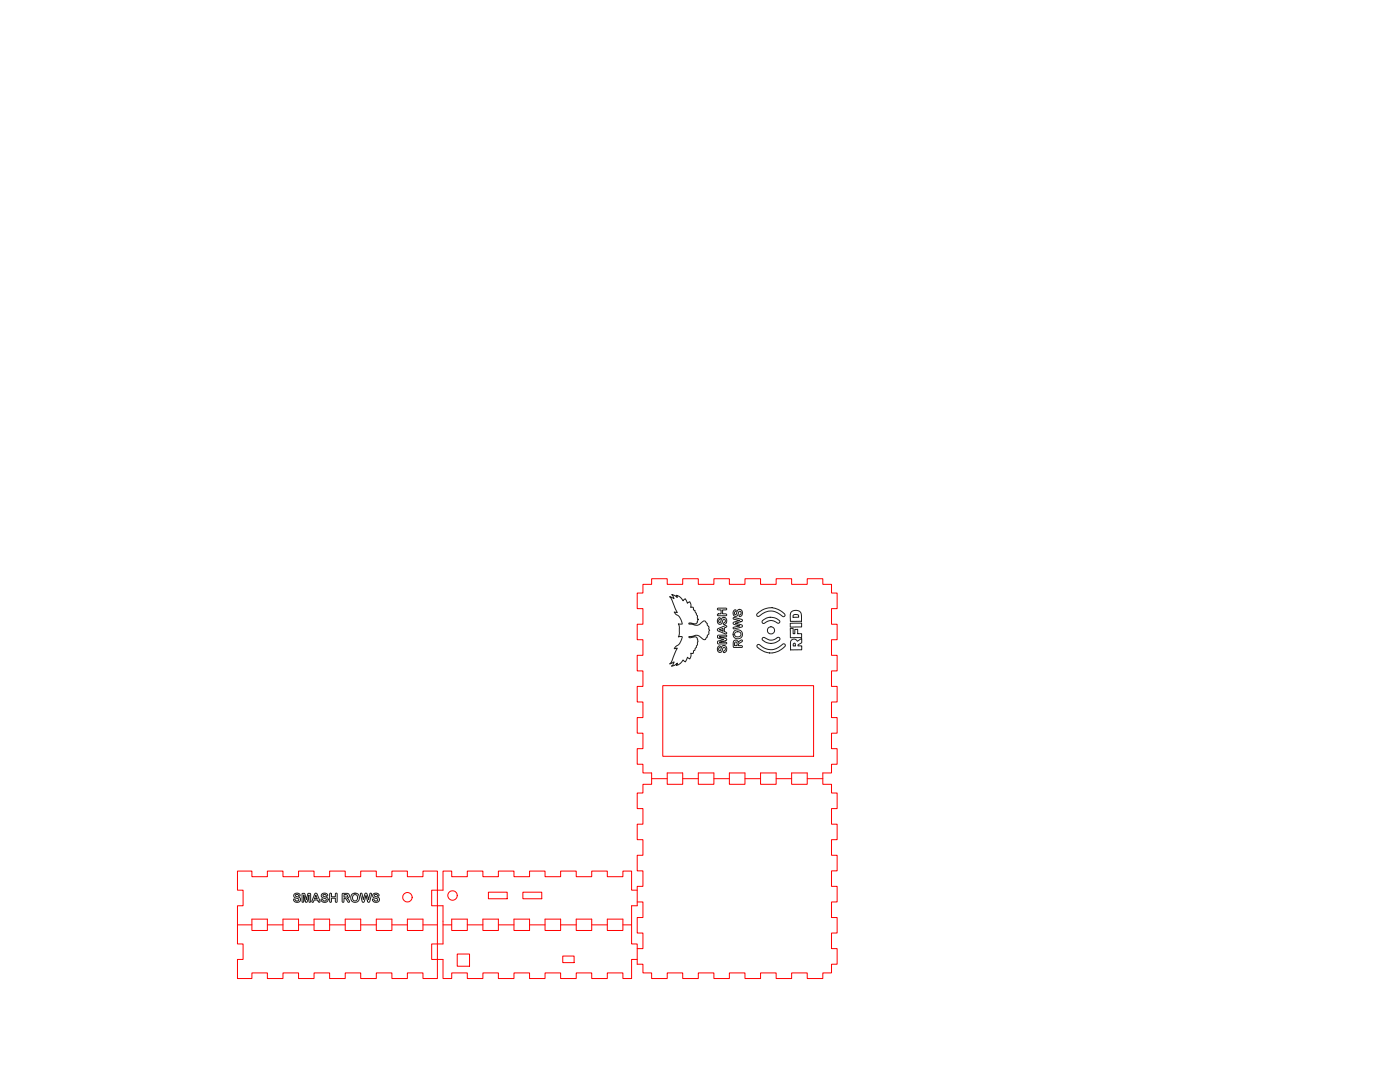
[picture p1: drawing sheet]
<svg xmlns="http://www.w3.org/2000/svg" width="279mm" height="216mm" viewBox="0 0 279 216" stroke-linecap="round" stroke-linejoin="round" font-family="sans-serif">
<!-- layer: Capa 1 -->
<g fill="none" stroke="#f00" stroke-width=".2">
<path d="M128.3 116.6h1.7v-1.1h3.2v1.1h3v-1.1h3.2v1.1h3.1v-1.1h3.1v1.1h3.1v-1.1h3.1v1.1h3.1v-1.1h3.1v1.1h3.1v-1.1h3.1v1.1h1.7v1.7h1.2v3.1h-1.2v3.2h1.2v3h-1.2v3.2h1.2v3.1h-1.2v3.1h1.2v3.1h-1.2v3.1h1.2v3.1h-1.2v3.1h1.2v3.1h-1.2v1.7h-1.7v2.3h1.7v1.7h1.2v3.1h-1.2v3.2h1.2v3h-1.2v3.2h1.2v3.1h-1.2v3.1h1.2v3.1h-1.2v3.1h1.2v3.1h-1.2v3.1h1.2v3.1h-1.2v1.7h-1.7v1.2h-3.1v-1.2h-3.1v1.2h-3.1v-1.2h-3.1v1.2h-3.1v-1.2h-3.1v1.2h-3.1v-1.2h-3.1v1.2h-3.2v-1.2h-3v1.2h-3.2v-1.2h-1.7v-1.7h-1.1v-4h-1.2v-7.7h1.2v-3.8h1.1v-3.1h-1.1v-3.1h1.1v-3.2h-1.1v-3h1.1v-3.2h-1.1v-3.1h1.1v-1.7h1.7v-2.3h-1.7v-1.7h-1.1v-3.1h1.1v-3.1h-1.1v-3.1h1.1v-3.1h-1.1v-3.1h1.1v-3.1h-1.1v-3.1h1.1v-3.2h-1.1v-3h1.1v-3.2h-1.1v-3.1h1.1zM132.3 136.8h30.1v14.1h-30.1zM130 155.4h3.2M133.2 154.2h3v2.3h-3zM136.2 155.4h3.2M139.4 154.2h3.1v2.3h-3.1zM142.5 155.4h3.1M145.6 154.2h3.1v2.3h-3.1zM148.7 155.4h3.1M151.8 154.2h3.1v2.3h-3.1zM154.9 155.4h3.1M158 154.2h3.1v2.3h-3.1z"/>
<path d="M161.1 155.4h3.1M47.4 173.8h2.9v1.1h3.1v-1.1h3.1v1.1h3.1v-1.1h3.1v1.1h3.1v-1.1h3.1v1.1h3.1v-1.1h3.1v1.1h3.1v-1.1h3.1v1.1h3.1v-1.1h2.9v21.5h-2.9v-1.2h-3.1v1.2h-3.1v-1.2h-3.1v1.2h-3.1v-1.2h-3.1v1.2h-3.1v-1.2h-3.1v1.2h-3.1v-1.2h-3.1v1.2h-3.1v-1.2h-3.1v1.2h-2.9v-3.9h1.1v-3h-1.1v-7.7h1.1v-3.1h-1.1zM97.5 178h3.7v1.3h-3.7zM104.4 178h3.7v1.3h-3.7zM127.2 177.6h-1.2v-3.8h-1.7v1.1h-3.1v-1.1h-3.1v1.1h-3.1v-1.1h-3.1v1.1h-3.1v-1.1h-3.1v1.1h-3.1v-1.1h-3.1v1.1h-3.1v-1.1h-3.1v1.1h-3.2v-1.1h-1.7v3.8h-2.3v3.1h2.3v7.7h-2.3v3h2.3v3.9h1.7v-1.2h3.2v1.2h3.1v-1.2h3.1v1.2h3.1v-1.2h3.1v1.2h3.1v-1.2h3.1v1.2h3.1v-1.2h3.1v1.2h3.1v-1.2h3.1v1.2h1.7v-3.9h1.2M127.2 180h1.1v3.1h-1.1v3.1h1.1v3.1h-1.1M47.4 184.5h2.9M50.3 183.4h3.1v2.3h-3.1zM53.4 184.5h3.1M56.5 183.4h3.1v2.3h-3.1zM59.6 184.5h3.1M62.7 183.4h3.1v2.3h-3.1z"/>
<path d="M65.8 184.5h3.1M68.9 183.4h3.1v2.3h-3.1zM72 184.5h3.1M75.1 183.4h3.1v2.3h-3.1zM78.2 184.5h3.1M81.3 183.4h3.1v2.3h-3.1zM84.4 184.5h2.9M88.4 184.5h1.7M90.1 183.4h3.2v2.3h-3.2zM91.2 190.4h2.5v2.4h-2.5zM93.3 184.5h3.1M96.4 183.4h3.1v2.3h-3.1z"/>
<path d="M99.5 184.5h3.1M102.6 183.4h3.1v2.3h-3.1zM105.7 184.5h3.1M108.8 183.4h3.1v2.3h-3.1zM111.9 184.5h3.1M112.3 190.8h2.3v1.3h-2.3zM115 183.4h3.1v2.3h-3.1zM118.1 184.5h3.1M121.2 183.4h3.1v2.3h-3.1zM124.3 184.5h1.7"/>
<circle cx="81.3" cy="179" r=".94"/>
<circle cx="90.3" cy="178.7" r=".94"/>
</g>
<!-- layer: Capa 2 -->
<g fill="none" stroke="#1d1d1b" stroke-width=".2">
<path d="M134 118.7l.6 .1 .5 .4-.1-.4 .5 .2 .8 .9 .5-.4 .4 .9 .5-.3 .2 .6v.5a.37 .37 0 0 1 .4 0 .37 .37 0 0 1 .1 .5 .33 .33 0 0 1 .3 .1 .33 .33 0 0 1 .1 .4l.4 .6-.1 .5 .2 .3-.1 .4a.42 .42 0 0 1-.5 .5l-.8-.2-.4 .2 1 .2a1.34 1.34 0 0 0 1.6-.6h.1a.39 .39 0 0 1 .4-.2 .39 .39 0 0 1 .3 .3l.3 .2v.3a.67 .67 0 0 1 .3 .8l.1 .3-.2 .3 .1 .4-.3 .3a.4 .4 0 0 1-.3 .6l-.1 .2h-.4a1.81 1.81 0 0 0-1.5-.8l-1.4 .3 .2 .2 .7-.2a.64 .64 0 0 1 .7 .1 .64 .64 0 0 1 .2 .7l-.1 .8-.2 .2v.3l-.3 .2v.3a.37 .37 0 0 0-.3 .6h-.5v.5l-.2 .7-.5-.4-.4 1-.5-.4-.9 .9-.4 .2 .2-.5-.6 .5-.6 .1 .5-.8-.9 .4 .4-.5 1.2-2.7-.6 .1 .2-.3a2.34 2.34 0 0 0 1.3-2.1l-.7 .1a4.5 4.5 0 0 0 0-2.6h.7a2.64 2.64 0 0 0-.9-1.7l-.6-.7 .6 .1-1.3-2.8-.2-.3 .8 .4zM143.2 125.5l.5-.2a1.25 1.25 0 0 1 1.3-.4v.2l-.4 .2v.7l.2 .1a.21 .21 0 0 1 .2 .3 .21 .21 0 0 1-.4 0l-1.1-.4a.33 .33 0 0 1-.3-.5zM143.2 121.4l1.4-.1a.25 .25 0 0 1 .4 .1 .25 .25 0 0 1 0 .3 .25 .25 0 0 1-.4 0h-.4v.8h.4a.25 .25 0 0 1 .4 0 .25 .25 0 0 1 0 .3 .25 .25 0 0 1-.4 .1h-1a.24 .24 0 0 1-.4-.1 .24 .24 0 0 1 0-.3 .24 .24 0 0 1 .4 0h.3v-.8h-.6zM143.3 126.8l1.3-.1a.25 .25 0 0 1 .3 0 .25 .25 0 0 1 .1 .3 .25 .25 0 0 1-.4 .1h-1l1 .2a.32 .32 0 0 1 .4 .3 .32 .32 0 0 1-.4 .3l-1 .3h1.2a.17 .17 0 0 1 .2 .1 .17 .17 0 0 1-.1 .2h-1.2a.35 .35 0 0 1-.5-.1 .35 .35 0 0 1 .2-.5l1-.3-.8-.2a.36 .36 0 0 1-.4-.2 .36 .36 0 0 1 .1-.4zM143.4 128.9h.2a.23 .23 0 0 1 .2 .2 .23 .23 0 0 1-.3 .2v.4a.24 .24 0 0 0 .3 .1 .24 .24 0 0 0 .1-.3 .61 .61 0 0 1 .7-.7 .61 .61 0 0 1 .4 .9l-.2 .4a.2 .2 0 0 1-.3 .1 .2 .2 0 0 1-.1-.3 .38 .38 0 0 0 .4-.4 .38 .38 0 0 0-.4-.3l-.2 .2a.58 .58 0 0 1-.6 .8 .58 .58 0 0 1-.4-.9zM143.4 123.3l.2-.1a.23 .23 0 0 1 .2 .3 .23 .23 0 0 1-.3 .2v.4a.24 .24 0 0 0 .3 .1 .24 .24 0 0 0 .1-.3 .61 .61 0 0 1 .7-.7 .61 .61 0 0 1 .4 .9l-.2 .4a.2 .2 0 0 1-.3 .1 .2 .2 0 0 1-.1-.3 .38 .38 0 0 0 .4-.4 .38 .38 0 0 0-.4-.4l-.2 .3a.58 .58 0 0 1-.6 .8 .58 .58 0 0 1-.4-.9zM143.6 125.7l.7-.3v.5zM146.4 123.2l1.4 .3a.26 .26 0 0 1 .4 .3 .26 .26 0 0 1-.4 .3l-1 .2 .9 .3a.31 .31 0 0 1 .5 .3 .31 .31 0 0 1-.5 .3l-1 .2a.22 .22 0 0 1-.3 .1 .22 .22 0 0 1-.1-.3l1.3-.3-.9-.2a.33 .33 0 0 1-.4-.3 .33 .33 0 0 1 .4-.3l.9-.3-1-.2a.21 .21 0 0 1-.2-.1 .21 .21 0 0 1 0-.3zM146.4 127.9l.6-.1 .3 .4 .5-.4a.2 .2 0 0 1 .3-.1 .2 .2 0 0 1 0 .4l-.7 .4v.3h.4a.21 .21 0 0 1 .3 .1 .21 .21 0 0 1 0 .3h-1.7zM146.5 121.8l.3-.1a.23 .23 0 0 1 .1 .3 .23 .23 0 0 1-.3 .1 .28 .28 0 0 0-.1 .4 .28 .28 0 0 0 .4 .1 .28 .28 0 0 0 .1-.3 .61 .61 0 0 1 .8-.7 .61 .61 0 0 1 .3 .9l-.2 .4a.2 .2 0 0 1-.3 .1 .2 .2 0 0 1 0-.3 .36 .36 0 0 0 .3-.4 .36 .36 0 0 0-.4-.3l-.1 .3a.58 .58 0 0 1-.7 .7 .58 .58 0 0 1-.4-.9zM146.7 128.2a.42 .42 0 0 1 .4 .1 .42 .42 0 0 1 0 .5h-.5zM146.7 126.3a.61 .61 0 0 1 .9-.2 .61 .61 0 0 1 .1 .8 .62 .62 0 0 1-.8 .2 .62 .62 0 0 1-.2-.8z"/>
<path d="M151.1 122.5a3.7 3.7 0 0 1 5.3-.1 .36 .36 0 0 1 .2 .6 .36 .36 0 0 1-.6-.2 3.1 3.1 0 0 0-4.6 .2 .31 .31 0 0 1-.3-.1 .31 .31 0 0 1 0-.4zM151.1 128.7l.3-.1a3.2 3.2 0 0 0 4 .6l.6-.5a.37 .37 0 0 1 .5-.2 .37 .37 0 0 1 .1 .6 4.3 4.3 0 0 1-2.4 1.2 4 4 0 0 1-3-1.1l-.2-.3zM152.2 123.8a2.27 2.27 0 0 1 3.4 .3v.1a.48 .48 0 0 1-.8-.1 2.15 2.15 0 0 0-2.4 .3l-.3-.2zM152.2 127.3l.2-.1a2.15 2.15 0 0 0 2.6 .1 .34 .34 0 0 1 .6-.1 .34 .34 0 0 1-.1 .6 2.31 2.31 0 0 1-3.4-.3zM157.7 125.4h.6v1h.3v-.8h.6v.8h.8v.8h-2.3zM157.7 124.4l2.3-.1v.8h-2.3zM158 127.7a.95 .95 0 0 1 1.2 .2l.8-.5v.8l-.8 .6 .1 .1h.7v.8h-2.2v-1.5zM158 122.1a1.21 1.21 0 0 1 1.5-.2 1.21 1.21 0 0 1 .5 1.4v.7h-2.3v-.1a2.09 2.09 0 0 1 .3-1.8zM158.3 122.8l.3-.2a.52 .52 0 0 1 .6 0 .52 .52 0 0 1 .2 .6h-1.1zM158.4 128.4h.3v.5h-.4zM58.7 178.4l.2-.1a.54 .54 0 0 1 .7-.1 .54 .54 0 0 1 .2 .6h-.1a.32 .32 0 0 0-.4-.4 .32 .32 0 0 0-.3 .4l.2 .1a.61 .61 0 0 1 .8 .7 .61 .61 0 0 1-.9 .4l-.5-.3a.18 .18 0 0 1 0-.3 .18 .18 0 0 1 .3 .1 .36 .36 0 0 0 .4 .3 .36 .36 0 0 0 .3-.4l-.4-.1a.54 .54 0 0 1-.5-.3 .54 .54 0 0 1 0-.6zM60.3 178.3h.5l.3 1.2 .3-.9a.35 .35 0 0 1 .4-.3 .35 .35 0 0 1 .2 .5v1a.21 .21 0 0 1-.3 .2 .21 .21 0 0 1 0-.3v-1.1l-.3 1a.31 .31 0 0 1-.2 .4 .31 .31 0 0 1-.3-.4l-.3-1v1.1a.2 .2 0 0 1 0 .3 .2 .2 0 0 1-.2 0 .2 .2 0 0 1-.1-.2z"/>
<path d="M62.8 178.3a.56 .56 0 0 1 .7 .6l.3 .8v.3h-.2l-.2-.4h-.7l-.1 .2a.22 .22 0 0 1-.1 .2 .22 .22 0 0 1-.3-.1 .22 .22 0 0 1 .1-.2zM63 178.6l.3 .7h-.5zM64.2 178.4l.2-.1a.57 .57 0 0 1 .7-.1 .57 .57 0 0 1 .2 .6h-.1a.37 .37 0 0 0-.3-.3 .37 .37 0 0 0-.4 .3l.2 .1a.62 .62 0 0 1 .7 .8 .62 .62 0 0 1-1 .3l-.2-.2a.2 .2 0 0 1-.1-.3 .2 .2 0 0 1 .3 0 .37 .37 0 0 0 .4 .3 .37 .37 0 0 0 .3-.4l-.4-.1a.54 .54 0 0 1-.5-.3 .54 .54 0 0 1 0-.6zM65.8 178.3h.3v.6h.8v-.3a.23 .23 0 0 1 0-.3 .23 .23 0 0 1 .4 0 .23 .23 0 0 1 0 .3v1.1a.25 .25 0 0 1 0 .3 .25 .25 0 0 1-.4 0 .25 .25 0 0 1 0-.4v-.4h-.8v.5a.23 .23 0 0 1 0 .3 .23 .23 0 0 1-.3 0 .23 .23 0 0 1 0-.3zM68.3 178.3h.4a.63 .63 0 0 1 .8 0 .63 .63 0 0 1 .2 .7l-.4 .2 .5 .7a.18 .18 0 0 1-.2 .2 .18 .18 0 0 1-.2-.2 .75 .75 0 0 0-.8-.6v.4a.23 .23 0 0 1 0 .3 .23 .23 0 0 1-.3-.1 .23 .23 0 0 1 0-.3zM68.6 178.5a.4 .4 0 0 1 .5 0 .4 .4 0 0 1 .2 .5h-.7zM70.5 178.7a.56 .56 0 0 1 .7 .1 .56 .56 0 0 1 0 .7 .56 .56 0 0 1-.7 .1l-.1-.3zM71.9 178.3h.3l.3 1.2 .2-.8a.33 .33 0 0 1 .3-.5 .33 .33 0 0 1 .3 .5l.3 .8 .2-1a.2 .2 0 0 1 .2-.3 .2 .2 0 0 1 .1 .3l-.2 1.2a.31 .31 0 0 1-.4 .3 .31 .31 0 0 1-.2-.4l-.3-.9-.2 .9a.3 .3 0 0 1-.3 .5 .3 .3 0 0 1-.3-.4zM74.4 178.4l.3-.1a.54 .54 0 0 1 .6-.1 .54 .54 0 0 1 .3 .6h-.2a.32 .32 0 0 0-.3-.4 .32 .32 0 0 0-.3 .4l.2 .1a.61 .61 0 0 1 .7 .7 .61 .61 0 0 1-.9 .4l-.5-.3a.18 .18 0 0 1 .1-.3 .18 .18 0 0 1 .2 .1 .36 .36 0 0 0 .4 .3 .36 .36 0 0 0 .4-.4l-.4-.1a.54 .54 0 0 1-.5-.3 .54 .54 0 0 1-.1-.6z"/>
<circle cx="147.2" cy="126.6" r=".93"/>
<circle cx="153.9" cy="125.8" r=".72"/>
<circle cx="70.8" cy="179.1" r=".91"/>
</g>
</svg>
